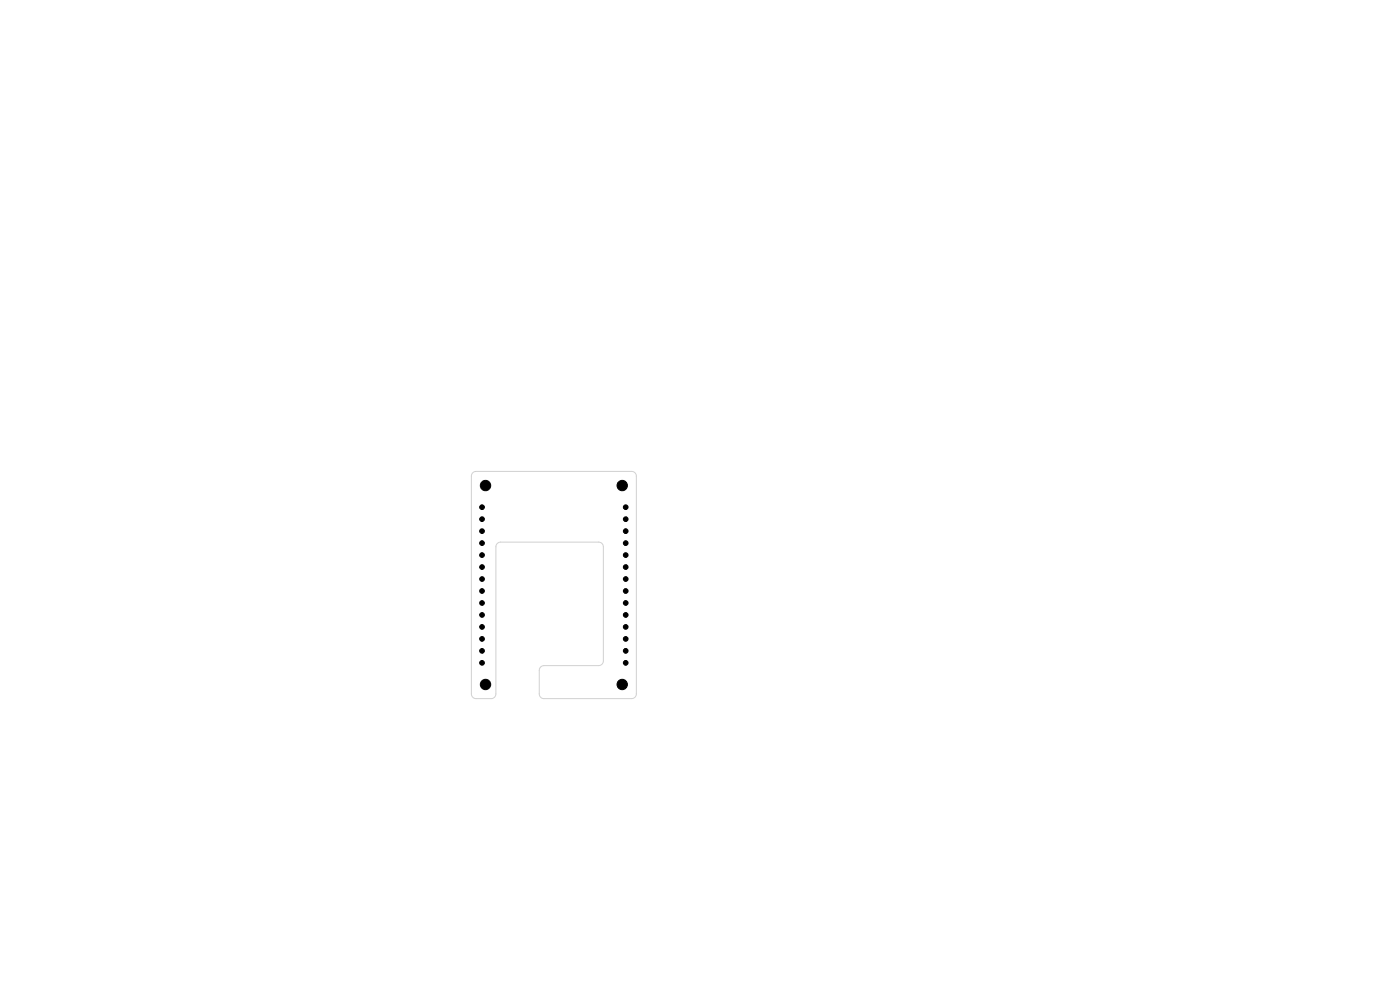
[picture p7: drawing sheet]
<svg xmlns="http://www.w3.org/2000/svg" width="297mm" height="210mm" viewBox="0 0 297 210" stroke-linecap="round" stroke-linejoin="round" font-family="sans-serif">
<path d="M100.3 100.3l.7-.3h33a1 1 0 0 1 1 1v46.2a1 1 0 0 1-1 1h-18.6a1 1 0 0 1-1-1v-5a1 1 0 0 1 1-1h11.6a1 1 0 0 0 1-1v-24.2a1 1 0 0 0-1-1h-20.8a1 1 0 0 0-1 1v31.2a1 1 0 0 1-1 1h-3.2a1 1 0 0 1-1-1v-46.2z" fill="none" stroke="#d0d2cd" stroke-width=".21"/>
<g fill="#000" stroke="#000" stroke-width=".21">
<circle cx="102.3" cy="115.2" r=".5"/>
<circle cx="102.3" cy="112.7" r=".5"/>
<circle cx="102.3" cy="107.6" r=".5"/>
<circle cx="102.3" cy="117.7" r=".5"/>
<circle cx="102.3" cy="110.1" r=".5"/>
<circle cx="103" cy="103" r="1.1"/>
<circle cx="132" cy="103" r="1.1"/>
<circle cx="132.7" cy="117.7" r=".5"/>
<circle cx="132.7" cy="115.2" r=".5"/>
<circle cx="132.7" cy="107.6" r=".5"/>
<circle cx="132.7" cy="112.7" r=".5"/>
<circle cx="132.7" cy="110.1" r=".5"/>
<circle cx="102.3" cy="138.1" r=".5"/>
<circle cx="102.3" cy="127.9" r=".5"/>
<circle cx="102.3" cy="130.4" r=".5"/>
<circle cx="102.3" cy="135.5" r=".5"/>
<circle cx="102.3" cy="133" r=".5"/>
<circle cx="102.3" cy="120.3" r=".5"/>
<circle cx="102.3" cy="125.4" r=".5"/>
<circle cx="102.3" cy="122.8" r=".5"/>
<circle cx="132.7" cy="133" r=".5"/>
<circle cx="132.7" cy="130.4" r=".5"/>
<circle cx="132.7" cy="135.5" r=".5"/>
<circle cx="132.7" cy="127.9" r=".5"/>
<circle cx="132.7" cy="138.1" r=".5"/>
<circle cx="132.7" cy="122.8" r=".5"/>
<circle cx="132.7" cy="125.4" r=".5"/>
<circle cx="132.7" cy="120.3" r=".5"/>
<circle cx="102.3" cy="140.6" r=".5"/>
<circle cx="103" cy="145.2" r="1.1"/>
<circle cx="132" cy="145.2" r="1.1"/>
<circle cx="132.7" cy="140.6" r=".5"/>
</g>
</svg>
